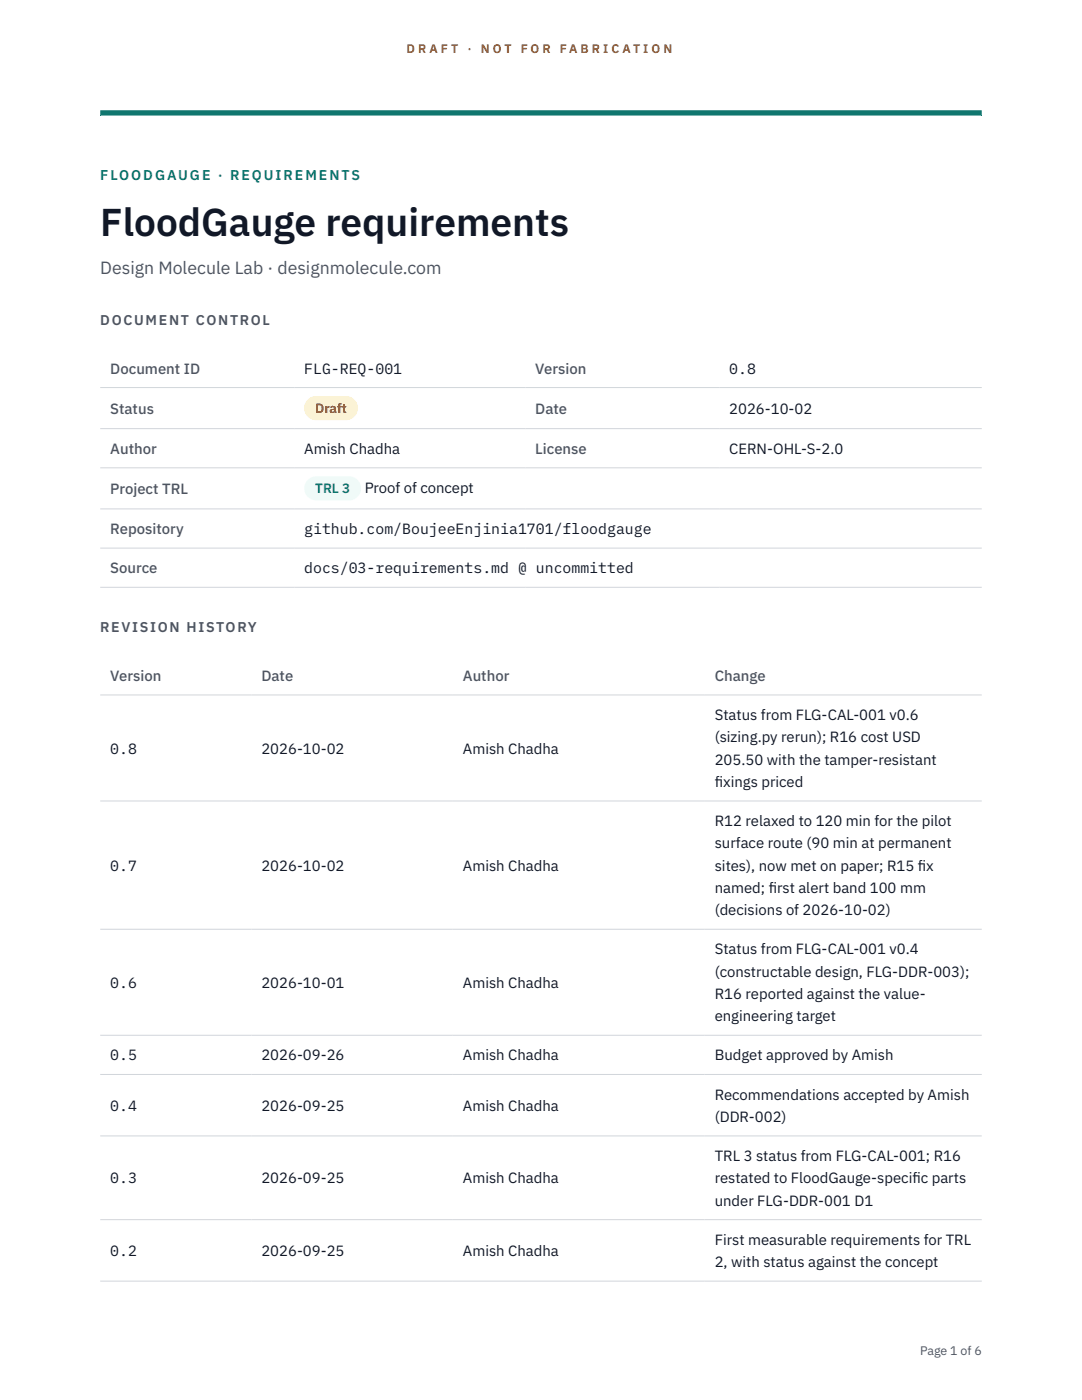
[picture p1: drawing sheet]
<svg xmlns="http://www.w3.org/2000/svg" width="216mm" height="279mm" viewBox="0 0 216 279" stroke-linecap="round" stroke-linejoin="round" font-family="sans-serif">
<defs><g id="words">
<text font-size="7.8" fill="#111827" x="20" y="47.1">FloodGauge requirements</text>
<text font-size="3.5" fill="#4b5563" x="20" y="54.6">Design Molecule Lab · designmolecule.com</text>
<g font-size="3" fill="#4b5563">
<text x="22" y="74.5">Document ID</text>
<text x="106.8" y="74.5">Version</text>
<text x="22" y="82.6">Status</text>
<text x="106.8" y="82.6">Date</text>
<text x="22" y="90.6">Author</text>
<text x="106.8" y="90.6">License</text>
<text x="22" y="98.6">Project TRL</text>
<text x="22" y="106.6">Repository</text>
<text x="22" y="114.4">Source</text>
<text x="22" y="135.9">Version</text>
<text x="52.2" y="135.9">Date</text>
<text x="92.4" y="135.9">Author</text>
<text x="142.6" y="135.9">Change</text>
</g>
<g font-size="3" fill="#111827">
<text x="60.7" y="74.5">FLG-REQ-001</text>
<text x="145.5" y="74.5">0.8</text>
<text x="145.5" y="82.6">2026-10-02</text>
<text x="60.7" y="90.6">Amish Chadha</text>
<text x="145.5" y="90.6">CERN-OHL-S-2.0</text>
<text x="72.8" y="98.5">Proof of concept</text>
<text x="60.7" y="106.6">github.com/BoujeeEnjinia1701/floodgauge</text>
<text x="60.7" y="114.4">docs/03-requirements.md @ uncommitted</text>
<text x="142.6" y="143.7">Status from FLG-CAL-001 v0.6</text>
<text x="142.6" y="148.2">(sizing.py rerun); R16 cost USD</text>
<text x="22" y="150.4">0.8</text>
<text x="52.2" y="150.4">2026-10-02</text>
<text x="92.4" y="150.4">Amish Chadha</text>
<text x="142.6" y="152.6">205.50 with the tamper-resistant</text>
<text x="142.6" y="157.1">f</text>
<text x="142.6" y="157.1">ixings priced</text>
<text x="142.6" y="164.9">R12 relaxed to 120 min for the pilot</text>
<text x="22" y="173.8">0.7</text>
<text x="52.2" y="173.8">2026-10-02</text>
<text x="92.4" y="173.8">Amish Chadha</text>
<text x="142.6" y="169.3">surface route (90 min at permanent</text>
<text x="142.6" y="173.8">sites), now met on paper; R15 f</text>
<text x="183.1" y="173.8">ix</text>
<text x="142.6" y="178.2">named; f</text>
<text x="153.4" y="178.2">irst alert band 100 mm</text>
<text x="142.6" y="182.7">(decisions of 2026-10-02)</text>
<text x="142.6" y="190.5">Status from FLG-CAL-001 v0.4</text>
<text x="22" y="197.1">0.6</text>
<text x="52.2" y="197.1">2026-10-01</text>
<text x="92.4" y="197.1">Amish Chadha</text>
<text x="142.6" y="194.9">(constructable design, FLG-DDR-003);</text>
<text x="142.6" y="199.4">R16 reported against the value-</text>
<text x="142.6" y="203.8">engineering target</text>
<text x="22" y="211.6">0.5</text>
<text x="52.2" y="211.6">2026-09-26</text>
<text x="92.4" y="211.6">Amish Chadha</text>
<text x="142.6" y="211.6">Budget approved by Amish</text>
<text x="22" y="221.7">0.4</text>
<text x="52.2" y="221.7">2026-09-25</text>
<text x="92.4" y="221.7">Amish Chadha</text>
<text x="142.6" y="219.5">Recommendations accepted by Amish</text>
<text x="142.6" y="223.9">(DDR-002)</text>
<text x="142.6" y="231.7">TRL 3 status from FLG-CAL-001; R16</text>
<text x="22" y="236.2">0.3</text>
<text x="52.2" y="236.2">2026-09-25</text>
<text x="92.4" y="236.2">Amish Chadha</text>
<text x="142.6" y="236.2">restated to FloodGauge-specif</text>
<text x="182.1" y="236.2">ic parts</text>
<text x="142.6" y="240.6">under FLG-DDR-001 D1</text>
<text x="22" y="250.7">0.2</text>
<text x="52.2" y="250.7">2026-09-25</text>
<text x="92.4" y="250.7">Amish Chadha</text>
<text x="142.6" y="248.4">First measurable requirements for TRL</text>
<text x="142.6" y="252.9">2, with status against the concept</text>
</g>
<text font-size="2.8" fill="#0f766e" x="20" y="36">FLOODGAUGE · REQUIREMENTS</text>
<g font-size="2.8" fill="#4b5563">
<text x="20" y="64.8">DOCUMENT CONTROL</text>
<text x="20" y="126.2">REVISION HISTORY</text>
</g>
<text font-size="2.7" fill="#92400e" x="62.9" y="82.5">Draft</text>
<text font-size="2.7" fill="#0f766e" x="62.9" y="98.5">TRL 3</text>
<g font-size="2.5" fill="#b45309">
<text x="81.1" y="10.5">D R A F T</text>
<text x="93.3" y="10.5">·</text>
<text x="95.9" y="10.5">N O T</text>
<text x="103.9" y="10.5">F O R</text>
<text x="111.7" y="10.5">F A B R I C A T I O N</text>
</g>
<text font-size="2.5" fill="#4b5563" x="183.6" y="270.3">Page 1 of 6</text>
</g></defs>
<path d="M20 23.1h175.9zM20 22h175.9v1.1h-175.9z" fill-rule="evenodd" fill="#0f766e"/>
<g fill="none" stroke="#d1d5db" stroke-width=".2">
<path d="M20 77.3h175.9M20 85.5h175.9M20 93.4h175.9M20 101.6h175.9M20 109.4h175.9M20 117.2h175.9M20 138.7h175.9M20 159.9h175.9M20 185.5h175.9M20 206.6h175.9M20 214.4h175.9M20 226.7h175.9"/>
<path d="M20 243.4h175.9M20 255.7h175.9"/>
</g>
<path d="M60.7 79h10.7v4.9h-10.7z" fill="#fef3c7"/>
<path d="M60.7 95.1h11.4v4.8h-11.4z" fill="#f0fdfa"/>
<use href="#words"/>
</svg>
